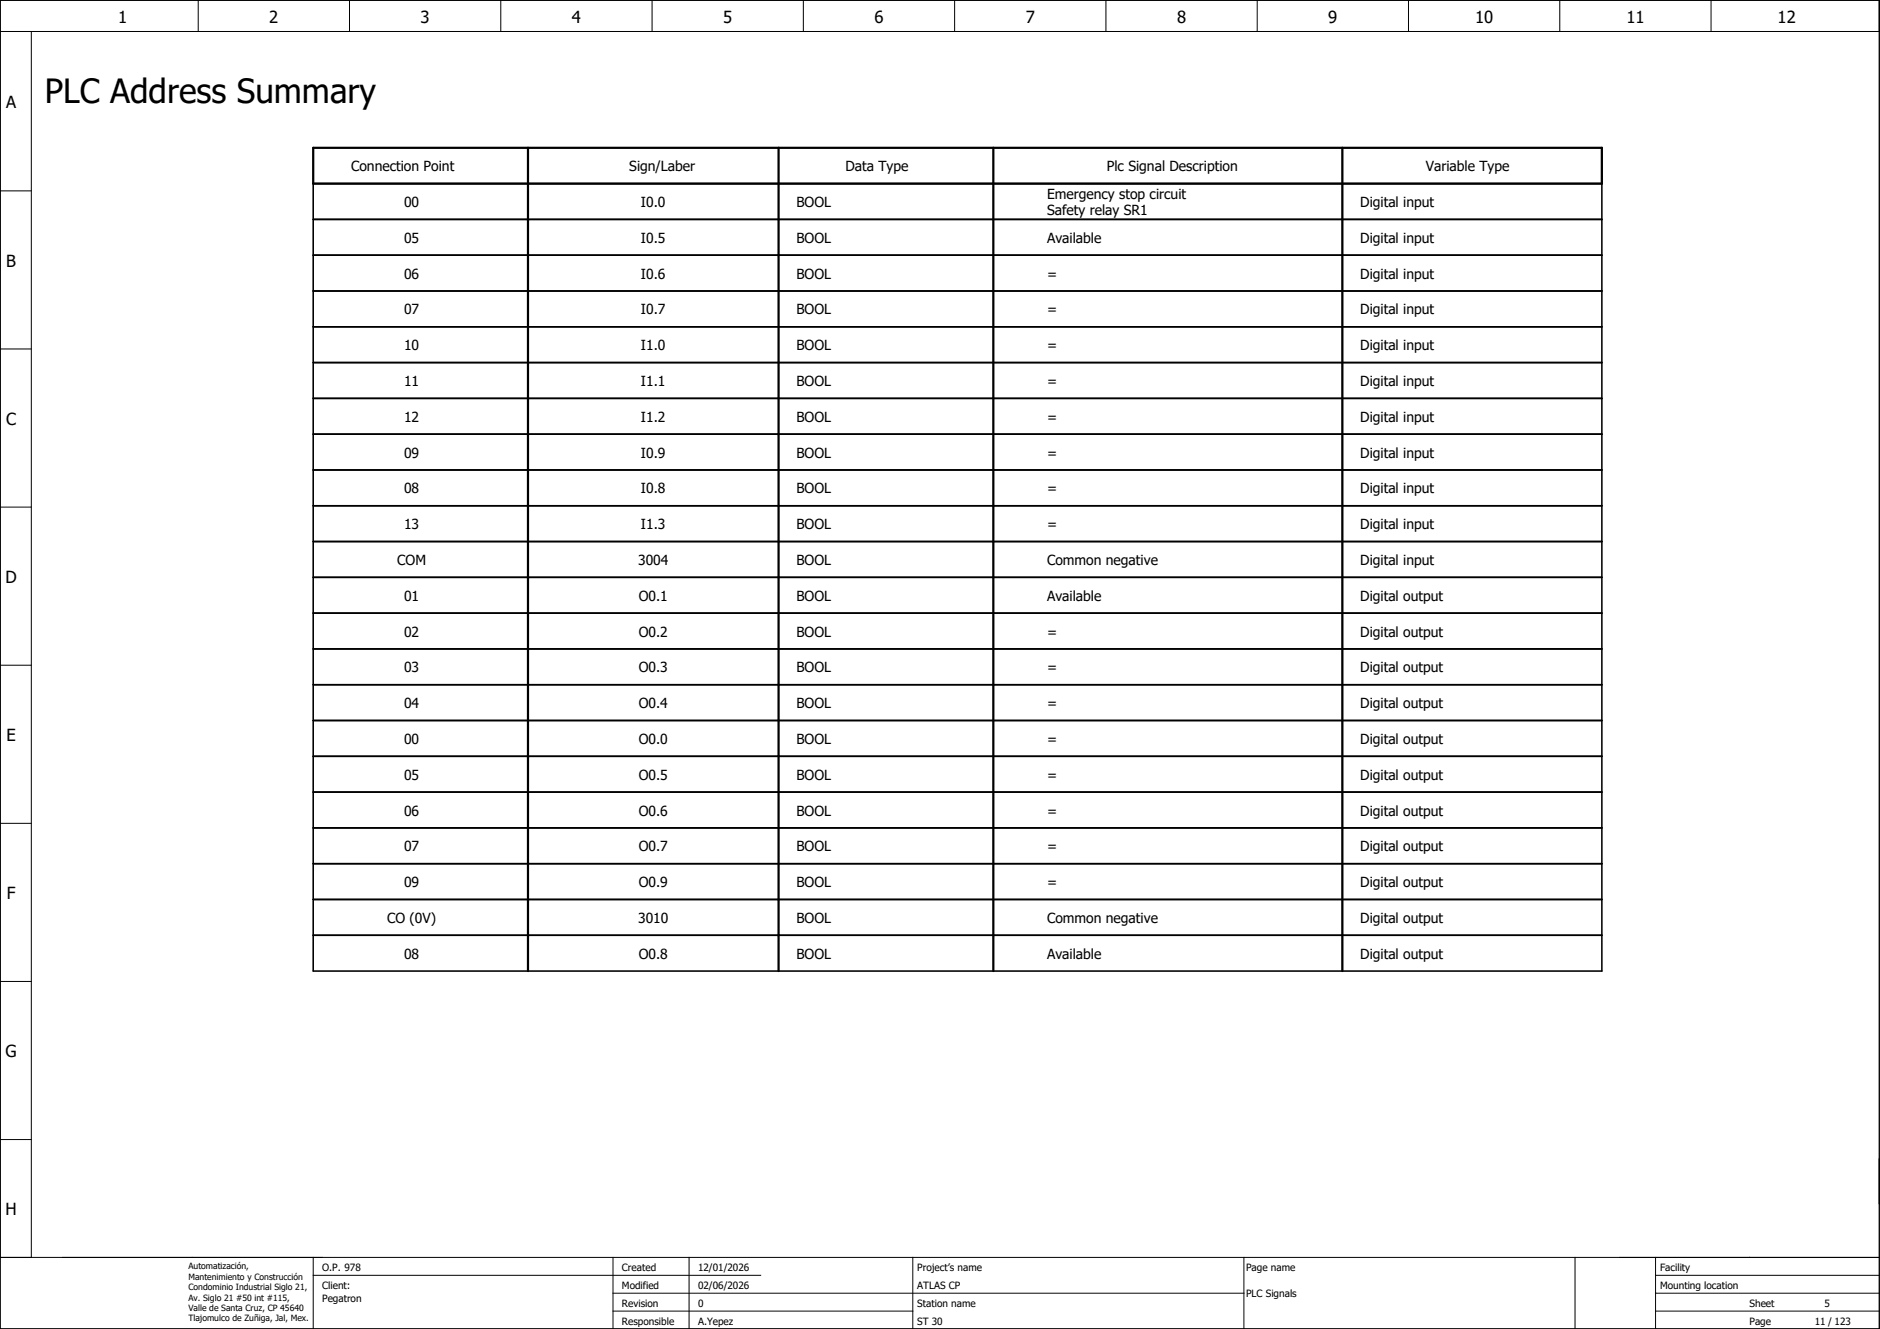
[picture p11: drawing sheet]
<svg xmlns="http://www.w3.org/2000/svg" width="420mm" height="297mm" viewBox="0 0 420 297" stroke-linecap="round" stroke-linejoin="round" font-family="sans-serif">
<defs><g id="words">
<text font-size="7.5" x="10" y="23">PLC Address Summary</text>
<g font-size="3.7">
<text x="26.4" y="5.2">1</text>
<text x="60.2" y="5.2">2</text>
<text x="94" y="5.2">3</text>
<text x="127.8" y="5.2">4</text>
<text x="161.6" y="5.2">5</text>
<text x="195.4" y="5.2">6</text>
<text x="229.2" y="5.2">7</text>
<text x="263.1" y="5.2">8</text>
<text x="296.9" y="5.2">9</text>
<text x="329.7" y="5.2">10</text>
<text x="363.5" y="5.2">11</text>
<text x="397.3" y="5.2">12</text>
<text x="1.4" y="24.2">A</text>
<text x="1.4" y="59.6">B</text>
<text x="1.4" y="94.9">C</text>
<text x="1.2" y="130.3">D</text>
<text x="1.4" y="165.6">E</text>
<text x="1.5" y="200.9">F</text>
<text x="1.2" y="236.3">G</text>
<text x="1.2" y="271.6">H</text>
</g>
<g font-size="3.1">
<text x="78.5" y="38.3">Connection Point</text>
<text x="140.6" y="38.3">Sign/Laber</text>
<text x="189" y="38.3">Data Type</text>
<text x="247.4" y="38.3">Plc Signal Description</text>
<text x="318.7" y="38.3">Variable Type</text>
<text x="90.3" y="46.3">00</text>
<text x="143.3" y="46.3">I0.0</text>
<text x="178" y="46.3">BOOL</text>
<text x="234" y="44.4">Emergency stop circuit</text>
<text x="304" y="46.3">Digital input</text>
<text x="234" y="48.1">Safety relay SR1</text>
<text x="90.3" y="54.3">05</text>
<text x="143.3" y="54.3">I0.5</text>
<text x="178" y="54.3">BOOL</text>
<text x="234" y="54.3">Available</text>
<text x="304" y="54.3">Digital input</text>
<text x="90.3" y="62.3">06</text>
<text x="143.3" y="62.3">I0.6</text>
<text x="178" y="62.3">BOOL</text>
<text x="234" y="62.3">=</text>
<text x="304" y="62.3">Digital input</text>
<text x="90.3" y="70.3">07</text>
<text x="143.3" y="70.3">I0.7</text>
<text x="178" y="70.3">BOOL</text>
<text x="234" y="70.3">=</text>
<text x="304" y="70.3">Digital input</text>
<text x="90.3" y="78.3">10</text>
<text x="143.3" y="78.3">I1.0</text>
<text x="178" y="78.3">BOOL</text>
<text x="234" y="78.3">=</text>
<text x="304" y="78.3">Digital input</text>
<text x="90.3" y="86.3">11</text>
<text x="143.3" y="86.3">I1.1</text>
<text x="178" y="86.3">BOOL</text>
<text x="234" y="86.3">=</text>
<text x="304" y="86.3">Digital input</text>
<text x="90.3" y="94.3">12</text>
<text x="143.3" y="94.3">I1.2</text>
<text x="178" y="94.3">BOOL</text>
<text x="234" y="94.3">=</text>
<text x="304" y="94.3">Digital input</text>
<text x="90.3" y="102.3">09</text>
<text x="143.3" y="102.3">I0.9</text>
<text x="178" y="102.3">BOOL</text>
<text x="234" y="102.3">=</text>
<text x="304" y="102.3">Digital input</text>
<text x="90.3" y="110.3">08</text>
<text x="143.3" y="110.3">I0.8</text>
<text x="178" y="110.3">BOOL</text>
<text x="234" y="110.3">=</text>
<text x="304" y="110.3">Digital input</text>
<text x="90.3" y="118.3">13</text>
<text x="143.3" y="118.3">I1.3</text>
<text x="178" y="118.3">BOOL</text>
<text x="234" y="118.3">=</text>
<text x="304" y="118.3">Digital input</text>
<text x="88.8" y="126.3">COM</text>
<text x="142.6" y="126.3">3004</text>
<text x="178" y="126.3">BOOL</text>
<text x="234" y="126.3">Common negative</text>
<text x="304" y="126.3">Digital input</text>
<text x="90.3" y="134.3">01</text>
<text x="142.7" y="134.3">O0.1</text>
<text x="178" y="134.3">BOOL</text>
<text x="234" y="134.3">Available</text>
<text x="304" y="134.3">Digital output</text>
<text x="90.3" y="142.3">02</text>
<text x="142.7" y="142.3">O0.2</text>
<text x="178" y="142.3">BOOL</text>
<text x="234" y="142.3">=</text>
<text x="304" y="142.3">Digital output</text>
<text x="90.3" y="150.3">03</text>
<text x="142.7" y="150.3">O0.3</text>
<text x="178" y="150.3">BOOL</text>
<text x="234" y="150.3">=</text>
<text x="304" y="150.3">Digital output</text>
<text x="90.3" y="158.3">04</text>
<text x="142.7" y="158.3">O0.4</text>
<text x="178" y="158.3">BOOL</text>
<text x="234" y="158.3">=</text>
<text x="304" y="158.3">Digital output</text>
<text x="90.3" y="166.3">00</text>
<text x="142.7" y="166.3">O0.0</text>
<text x="178" y="166.3">BOOL</text>
<text x="234" y="166.3">=</text>
<text x="304" y="166.3">Digital output</text>
<text x="90.3" y="174.3">05</text>
<text x="142.7" y="174.3">O0.5</text>
<text x="178" y="174.3">BOOL</text>
<text x="234" y="174.3">=</text>
<text x="304" y="174.3">Digital output</text>
<text x="90.3" y="182.3">06</text>
<text x="142.7" y="182.3">O0.6</text>
<text x="178" y="182.3">BOOL</text>
<text x="234" y="182.3">=</text>
<text x="304" y="182.3">Digital output</text>
<text x="90.3" y="190.3">07</text>
<text x="142.7" y="190.3">O0.7</text>
<text x="178" y="190.3">BOOL</text>
<text x="234" y="190.3">=</text>
<text x="304" y="190.3">Digital output</text>
<text x="90.3" y="198.3">09</text>
<text x="142.7" y="198.3">O0.9</text>
<text x="178" y="198.3">BOOL</text>
<text x="234" y="198.3">=</text>
<text x="304" y="198.3">Digital output</text>
<text x="86.5" y="206.3">CO (0V)</text>
<text x="142.6" y="206.3">3010</text>
<text x="178" y="206.3">BOOL</text>
<text x="234" y="206.3">Common negative</text>
<text x="304" y="206.3">Digital output</text>
<text x="90.3" y="214.3">08</text>
<text x="142.7" y="214.3">O0.8</text>
<text x="178" y="214.3">BOOL</text>
<text x="234" y="214.3">Available</text>
<text x="304" y="214.3">Digital output</text>
</g>
<g font-size="2.2">
<text x="72" y="284">O.P. 978</text>
<text x="139" y="284">Created</text>
<text x="156" y="284">12/01/2026</text>
<text x="205" y="284">Project’s name</text>
<text x="278.5" y="284">Page name</text>
<text x="371" y="284">Facility</text>
<text x="72" y="288">Client:</text>
<text x="72" y="291">Pegatron</text>
<text x="139" y="292">Revision</text>
<text x="139" y="288">Modified</text>
<text x="156" y="292">0</text>
<text x="156" y="288">02/06/2026</text>
<text x="205" y="288">ATLAS CP</text>
<text x="205" y="292">Station name</text>
<text x="278.5" y="289.9">PLC Signals</text>
<text x="371" y="288">Mounting location</text>
<text x="391" y="292">Sheet</text>
<text x="407.8" y="292">5</text>
<text x="139" y="296">Responsible</text>
<text x="156" y="296">A.Yepez</text>
<text x="205" y="296">ST 30</text>
<text x="391" y="296">Page</text>
<text x="405.6" y="296">11 / 123</text>
</g>
<g font-size="1.9">
<text x="42.1" y="283.7">Automatización,</text>
<text x="42.1" y="286.1">Mantenimiento y Construcción</text>
<text x="42.1" y="288.4">Condominio Industrial Siglo 21,</text>
<text x="42.1" y="290.7">Av. Siglo 21 #50 int #115,</text>
<text x="42.1" y="293">Valle de Santa Cruz, CP 45640</text>
<text x="42.1" y="295.4">Tlajomulco de Zuñiga, Jal, Mex.</text>
</g>
</g></defs>
<g fill="none" stroke="#000" stroke-width=".22">
<path d="M0 0h420v297h-420zM0 7h420M7 7v274M44.3 0v7M78.1 0v7M111.9 0v7M145.7 0v7M179.5 0v7M213.4 0v7M247.2 0v7M281 0v7M314.8 0v7"/>
<path d="M348.6 0v7M382.4 0v7M0 42.7h7M0 78h7M0 113.3h7M0 148.7h7M0 184h7M0 219.4h7M0 254.7h7M0 281h420M70 285h100M70 281v16"/>
<path d="M137 293h67M137 289h141M137 281v16M154 281v16M204 281v16M278 281v16M352 281v16M370 293h50M370 289h50M370 281v16M370 285h50"/>
</g>
<path d="M70 33h288v8h-288zM118 33v184M174 33v184M222 33v184M300 33v184" fill="none" stroke="#000" stroke-width=".5"/>
<g fill="none" stroke="#000" stroke-width=".35">
<path d="M70 49h288M70 41h288v176h-288zM70 57h288M70 65h288M70 73h288M70 81h288M70 89h288M70 97h288M70 105h288M70 113h288M70 121h288M70 129h288"/>
<path d="M70 137h288M70 145h288M70 153h288M70 161h288M70 169h288M70 177h288M70 185h288M70 193h288M70 201h288M70 209h288"/>
</g>
<use href="#words"/>
</svg>
